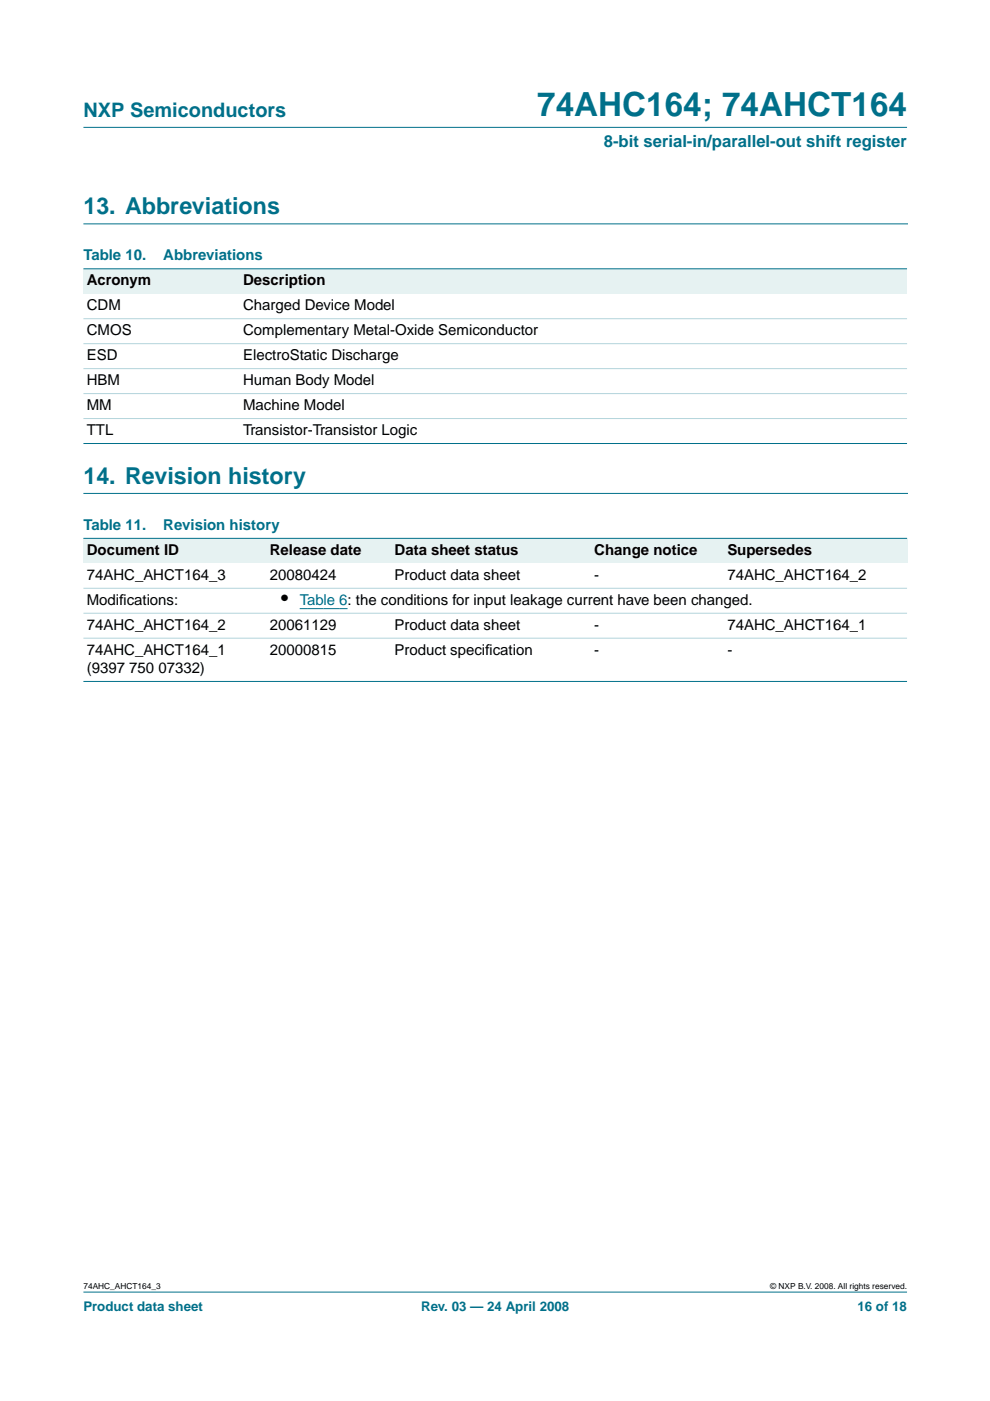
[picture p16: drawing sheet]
<svg xmlns="http://www.w3.org/2000/svg" width="210mm" height="297mm" viewBox="0 0 210 297" stroke-linecap="round" stroke-linejoin="round" font-family="sans-serif">
<defs><g id="words">
<text font-size="7.1" fill="#00708a" x="113.9" y="24.7">74AHC164; 74AHCT164</text>
<g font-size="4.9" fill="#00708a">
<text x="17.7" y="45.5">13. Abbreviations</text>
<text x="17.7" y="102.6">14. Revision history</text>
</g>
<text font-size="4.2" fill="#00708a" x="17.7" y="24.9">NXP Semiconductors</text>
<text font-size="4.2" x="59.6" y="128.3">•</text>
<text font-size="3.5" fill="#00708a" x="128" y="31.1">8-bit serial-in/parallel-out shift register</text>
<g font-size="3.2" fill="#00708a">
<text x="17.7" y="55.2">Table 10.</text>
<text x="34.6" y="55.2">Abbreviations</text>
<text x="17.7" y="112.4">Table 11.</text>
<text x="34.6" y="112.4">Revision history</text>
</g>
<g font-size="3.2">
<text x="18.4" y="60.5">Acronym</text>
<text x="18.4" y="65.8">CDM</text>
<text x="51.6" y="65.8">Charged Device Model</text>
<text x="51.6" y="60.5">Description</text>
<text x="18.4" y="71.1">CMOS</text>
<text x="51.6" y="71.1">Complementary Metal-Oxide Semiconductor</text>
<text x="18.4" y="76.4">ESD</text>
<text x="51.6" y="76.4">ElectroStatic Discharge</text>
<text x="18.4" y="81.7">HBM</text>
<text x="51.6" y="81.7">Human Body Model</text>
<text x="18.4" y="87">MM</text>
<text x="51.6" y="87">Machine Model</text>
<text x="18.4" y="92.3">TTL</text>
<text x="51.6" y="92.3">Transistor-Transistor Logic</text>
<text x="18.4" y="117.7">Document ID</text>
<text x="57.2" y="117.7">Release date</text>
<text x="83.7" y="117.7">Data sheet status</text>
<text x="126" y="117.7">Change notice</text>
<text x="154.2" y="117.7">Supersedes</text>
<text x="18.4" y="123">74AHC_AHCT164_3</text>
<text x="57.2" y="123">20080424</text>
<text x="83.7" y="123">Product data sheet</text>
<text x="126" y="123">-</text>
<text x="154.2" y="123">74AHC_AHCT164_2</text>
<text x="18.4" y="128.3">Modif</text>
<text x="25.3" y="128.3">ications:</text>
<text x="18.4" y="133.5">74AHC_AHCT164_2</text>
<text x="57.2" y="133.5">20061129</text>
<text x="83.7" y="133.5">Product data sheet</text>
<text x="126" y="133.5">-</text>
<text x="154.2" y="133.5">74AHC_AHCT164_1</text>
<text x="18.4" y="138.8">74AHC_AHCT164_1</text>
<text x="18.4" y="142.7">(9397 750 07332)</text>
<text x="57.2" y="138.8">20000815</text>
<text x="83.7" y="138.8">Product specif</text>
<text x="102.9" y="138.8">ication</text>
<text x="126" y="138.8">-</text>
<text x="154.2" y="138.8">-</text>
</g>
<text font-size="3.2" fill="#00f" x="63.5" y="128.3">Table 6: the conditions for input leakage current have been changed.</text>
<g font-size="2.8" fill="#00708a">
<text x="17.7" y="278">Product data sheet</text>
<text x="89.3" y="278">Rev. 03 — 24 April 2008</text>
<text x="181.8" y="278">16 of 18</text>
</g>
<g font-size="1.8">
<text x="17.7" y="273.4">74AHC_AHCT164_3</text>
<text x="163.3" y="273.4">© NXP B.V. 2008. All rights reserved.</text>
</g>
</g></defs>
<g fill="#00708a" stroke="#00708a" stroke-width=".21">
<path d="M17.7 273.9h174.6z"/>
<path d="M17.7 27h174.6z"/>
</g>
<path d="M17.7 47.5h174.7M17.7 104.6h174.7" fill="none" stroke="#00708a" stroke-width=".21"/>
<g fill="#e6f2f2">
<path d="M17.7 57h33.1v5.3h-33.1z" fill-rule="evenodd"/>
<path d="M50.8 57h141.5v5.3h-141.5z" fill-rule="evenodd"/>
<path d="M17.7 114.1h38.8v5.3h-38.8z" fill-rule="evenodd"/>
<path d="M56.5 114.1h26.5v5.3h-26.5z" fill-rule="evenodd"/>
<path d="M83 114.1h42.3v5.3h-42.3z" fill-rule="evenodd"/>
<path d="M125.3 114.1h28.2v5.3h-28.2z" fill-rule="evenodd"/>
<path d="M153.5 114.1h38.8v5.3h-38.8z" fill-rule="evenodd"/>
</g>
<path d="M63.5 129h10.2" fill="none" stroke="#00f" stroke-width=".21"/>
<g fill="#00708a" stroke="#00708a" stroke-width=".21">
<path d="M17.7 57h174.6z"/>
<path d="M17.7 94h174.6z"/>
<path d="M17.7 114.1h174.6z"/>
<path d="M17.7 144.5h174.6z"/>
</g>
<g fill="#b3d4db" stroke="#b3d4db" stroke-width=".21">
<path d="M17.7 67.6h174.6z"/>
<path d="M17.7 72.9h174.6z"/>
<path d="M17.7 78.2h174.6z"/>
<path d="M17.7 83.4h174.6z"/>
<path d="M17.7 88.7h174.6z"/>
<path d="M17.7 124.7h174.6z"/>
<path d="M17.7 130h174.6z"/>
<path d="M17.7 135.3h174.6z"/>
</g>
<use href="#words"/>
</svg>
